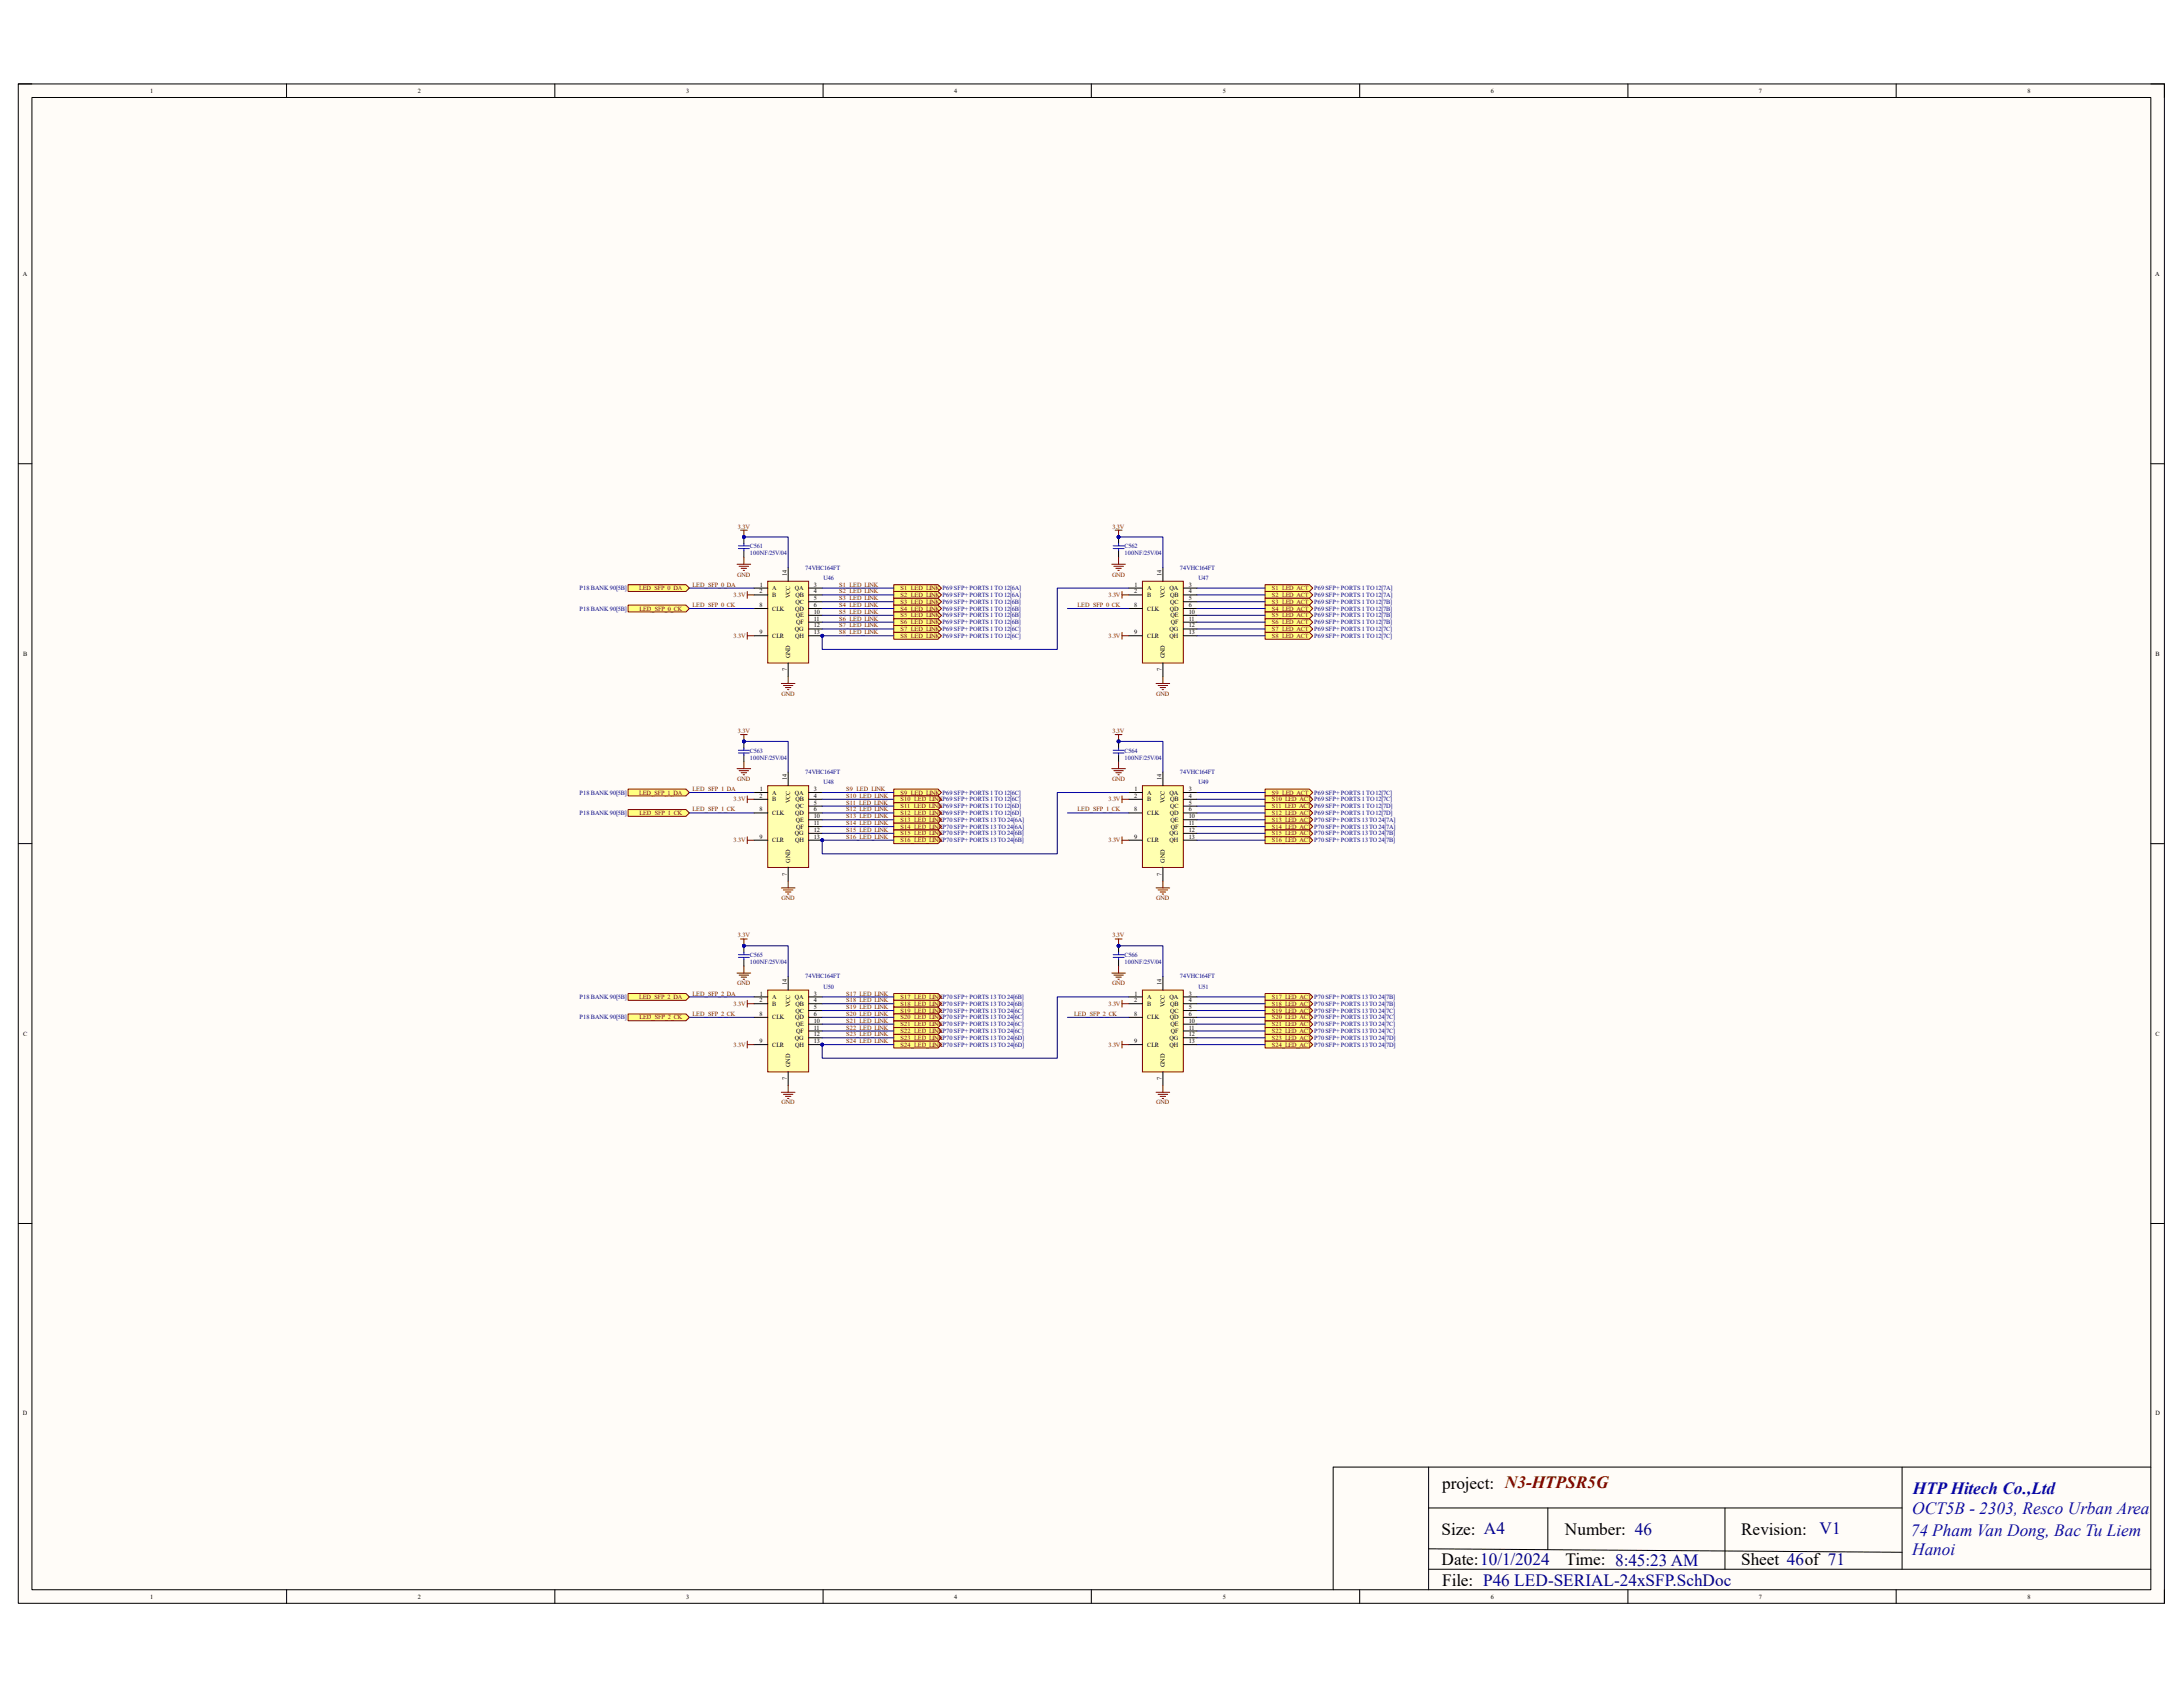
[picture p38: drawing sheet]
<svg xmlns="http://www.w3.org/2000/svg" width="279mm" height="216mm" viewBox="0 0 279 216" stroke-linecap="round" stroke-linejoin="round" font-family="sans-serif">
<defs><g id="words">
<g font-size="2.2">
<text x="184.6" y="190.6">project: N3-HTPSR5G</text>
<text x="184.5" y="196.4">Size: A4</text>
<text x="200.3" y="196.4">Number: 46</text>
<text x="222.8" y="196.4">Revision:</text>
<text x="184.5" y="200.3">Date:10/1/2024</text>
<text x="184.6" y="202.9">File: P46 LED-SERIAL-24xSFP.SchDoc</text>
<text x="200.4" y="200.3">Time: 8:45:23 AM</text>
<text x="222.8" y="200.3">Sheet 46of 71</text>
</g>
<g font-size="2.2" fill="#00f">
<text x="244.8" y="191.2">HTP Hitech Co.,Ltd</text>
<text x="244.6" y="196.5">74 Pham Van Dong, Bac Tu Liem</text>
<text x="244.7" y="193.8">OCT5B - 2303, Resco Urban Area</text>
<text x="244.7" y="199.1">Hanoi</text>
</g>
<text font-size="2.2" fill="#000080" x="232.9" y="196.3">V1</text>
<g font-size=".8">
<text x="19.2" y="11.9">1</text>
<text x="53.5" y="11.9">2</text>
<text x="87.8" y="11.9">3</text>
<text x="122.1" y="11.9">4</text>
<text x="156.5" y="11.9">5</text>
<text x="190.8" y="11.9">6</text>
<text x="225.1" y="11.9">7</text>
<text x="259.5" y="11.9">8</text>
<text x="2.9" y="35.3">A</text>
<text x="275.8" y="35.3">A</text>
<text x="97.2" y="75.9">2</text>
<text x="97.2" y="77.7">8</text>
<text x="97.2" y="75.1">1</text>
<text x="98.8" y="75.5">A</text>
<text x="98.8" y="76.4">B</text>
<text x="100.7" y="73.7" transform="rotate(-90 100.7 73.7)">14</text>
<text x="101.1" y="76.6" transform="rotate(-90 101.1 76.6)">VCC</text>
<text x="101.7" y="75.5">QA</text>
<text x="101.8" y="76.4">QB</text>
<text x="101.8" y="77.3">QC</text>
<text x="104.2" y="75.1">3</text>
<text x="104.2" y="75.9">4</text>
<text x="104.2" y="76.8">5</text>
<text x="104.2" y="77.7">6</text>
<text x="145.2" y="75.9">2</text>
<text x="145.2" y="77.7">8</text>
<text x="145.2" y="75.1">1</text>
<text x="146.8" y="75.5">A</text>
<text x="146.8" y="76.4">B</text>
<text x="148.7" y="73.7" transform="rotate(-90 148.7 73.7)">14</text>
<text x="149.1" y="76.6" transform="rotate(-90 149.1 76.6)">VCC</text>
<text x="149.7" y="75.5">QA</text>
<text x="149.8" y="76.4">QB</text>
<text x="149.8" y="77.3">QC</text>
<text x="152.1" y="75.1">3</text>
<text x="152.1" y="75.9">4</text>
<text x="152.1" y="76.8">5</text>
<text x="152.1" y="77.7">6</text>
<text x="3" y="83.9">B</text>
<text x="97.2" y="81.2">9</text>
<text x="98.8" y="78.1">CLK</text>
<text x="98.8" y="81.6">CLR</text>
<text x="101.7" y="80.8">QG</text>
<text x="101.8" y="78.1">QD</text>
<text x="101.8" y="81.6">QH</text>
<text x="101.9" y="79">QE</text>
<text x="101.9" y="79.9">QF</text>
<text x="104.2" y="78.6">10</text>
<text x="104.2" y="79.5">11</text>
<text x="104.2" y="80.3">12</text>
<text x="104.2" y="81.2">13</text>
<text x="145.2" y="81.2">9</text>
<text x="146.8" y="78.1">CLK</text>
<text x="146.8" y="81.6">CLR</text>
<text x="149.7" y="80.8">QG</text>
<text x="149.7" y="81.6">QH</text>
<text x="149.7" y="78.1">QD</text>
<text x="149.8" y="79">QE</text>
<text x="149.9" y="79.9">QF</text>
<text x="152.1" y="78.6">10</text>
<text x="152.1" y="79.5">11</text>
<text x="152.1" y="80.3">12</text>
<text x="152.1" y="81.2">13</text>
<text x="275.9" y="83.9">B</text>
<text x="100.7" y="85.9" transform="rotate(-90 100.7 85.9)">7</text>
<text x="101.1" y="84.2" transform="rotate(-90 101.1 84.2)">GND</text>
<text x="148.7" y="85.9" transform="rotate(-90 148.7 85.9)">7</text>
<text x="149.1" y="84.2" transform="rotate(-90 149.1 84.2)">GND</text>
<text x="97.2" y="101.3">1</text>
<text x="98.8" y="101.7">A</text>
<text x="100.7" y="99.9" transform="rotate(-90 100.7 99.9)">14</text>
<text x="101.7" y="101.7">QA</text>
<text x="104.2" y="101.3">3</text>
<text x="145.2" y="101.3">1</text>
<text x="146.8" y="101.7">A</text>
<text x="148.7" y="99.9" transform="rotate(-90 148.7 99.9)">14</text>
<text x="149.7" y="101.7">QA</text>
<text x="152.1" y="101.3">3</text>
<text x="97.2" y="102.1">2</text>
<text x="97.2" y="103.8">8</text>
<text x="97.2" y="107.4">9</text>
<text x="98.8" y="102.6">B</text>
<text x="98.8" y="104.3">CLK</text>
<text x="98.8" y="107.8">CLR</text>
<text x="101.1" y="102.7" transform="rotate(-90 101.1 102.7)">VCC</text>
<text x="101.7" y="106.9">QG</text>
<text x="101.8" y="104.3">QD</text>
<text x="101.8" y="107.8">QH</text>
<text x="101.8" y="102.6">QB</text>
<text x="101.8" y="103.4">QC</text>
<text x="101.9" y="105.2">QE</text>
<text x="101.9" y="106">QF</text>
<text x="104.2" y="102.1">4</text>
<text x="104.2" y="103">5</text>
<text x="104.2" y="103.8">6</text>
<text x="104.2" y="104.7">10</text>
<text x="104.2" y="105.6">11</text>
<text x="104.2" y="106.5">12</text>
<text x="104.2" y="107.4">13</text>
<text x="145.2" y="102.1">2</text>
<text x="145.2" y="103.8">8</text>
<text x="145.2" y="107.4">9</text>
<text x="146.8" y="102.6">B</text>
<text x="146.8" y="104.3">CLK</text>
<text x="146.8" y="107.8">CLR</text>
<text x="149.1" y="102.7" transform="rotate(-90 149.1 102.7)">VCC</text>
<text x="149.7" y="106.9">QG</text>
<text x="149.7" y="107.8">QH</text>
<text x="149.7" y="104.3">QD</text>
<text x="149.8" y="102.6">QB</text>
<text x="149.8" y="103.4">QC</text>
<text x="149.8" y="105.2">QE</text>
<text x="149.9" y="106">QF</text>
<text x="152.1" y="102.1">4</text>
<text x="152.1" y="103">5</text>
<text x="152.1" y="103.8">6</text>
<text x="152.1" y="104.7">10</text>
<text x="152.1" y="105.6">11</text>
<text x="152.1" y="106.5">12</text>
<text x="152.1" y="107.4">13</text>
<text x="100.7" y="112.1" transform="rotate(-90 100.7 112.1)">7</text>
<text x="101.1" y="110.4" transform="rotate(-90 101.1 110.4)">GND</text>
<text x="148.7" y="112.1" transform="rotate(-90 148.7 112.1)">7</text>
<text x="149.1" y="110.4" transform="rotate(-90 149.1 110.4)">GND</text>
<text x="97.2" y="128.3">2</text>
<text x="97.2" y="130">8</text>
<text x="97.2" y="127.4">1</text>
<text x="98.8" y="127.8">A</text>
<text x="98.8" y="128.7">B</text>
<text x="98.8" y="130.5">CLK</text>
<text x="100.7" y="126" transform="rotate(-90 100.7 126)">14</text>
<text x="101.1" y="128.9" transform="rotate(-90 101.1 128.9)">VCC</text>
<text x="101.7" y="127.8">QA</text>
<text x="101.8" y="130.5">QD</text>
<text x="101.8" y="128.7">QB</text>
<text x="101.8" y="129.6">QC</text>
<text x="101.9" y="131.3">QE</text>
<text x="104.2" y="127.4">3</text>
<text x="104.2" y="128.3">4</text>
<text x="104.2" y="129.2">5</text>
<text x="104.2" y="130">6</text>
<text x="104.2" y="130.9">10</text>
<text x="104.2" y="131.8">11</text>
<text x="145.2" y="128.3">2</text>
<text x="145.2" y="130">8</text>
<text x="145.2" y="127.4">1</text>
<text x="146.8" y="127.8">A</text>
<text x="146.8" y="128.7">B</text>
<text x="146.8" y="130.5">CLK</text>
<text x="148.7" y="126" transform="rotate(-90 148.7 126)">14</text>
<text x="149.1" y="128.9" transform="rotate(-90 149.1 128.9)">VCC</text>
<text x="149.7" y="127.8">QA</text>
<text x="149.7" y="130.5">QD</text>
<text x="149.8" y="128.7">QB</text>
<text x="149.8" y="129.6">QC</text>
<text x="149.8" y="131.3">QE</text>
<text x="152.1" y="127.4">3</text>
<text x="152.1" y="128.3">4</text>
<text x="152.1" y="129.2">5</text>
<text x="152.1" y="130">6</text>
<text x="152.1" y="130.9">10</text>
<text x="152.1" y="131.8">11</text>
<text x="3" y="132.5">C</text>
<text x="97.2" y="133.5">9</text>
<text x="98.8" y="133.9">CLR</text>
<text x="101.1" y="136.6" transform="rotate(-90 101.1 136.6)">GND</text>
<text x="101.7" y="133.1">QG</text>
<text x="101.8" y="133.9">QH</text>
<text x="101.9" y="132.2">QF</text>
<text x="104.2" y="132.6">12</text>
<text x="104.2" y="133.5">13</text>
<text x="145.2" y="133.5">9</text>
<text x="146.8" y="133.9">CLR</text>
<text x="149.1" y="136.6" transform="rotate(-90 149.1 136.6)">GND</text>
<text x="149.7" y="133.1">QG</text>
<text x="149.7" y="133.9">QH</text>
<text x="149.9" y="132.2">QF</text>
<text x="152.1" y="132.6">12</text>
<text x="152.1" y="133.5">13</text>
<text x="275.9" y="132.5">C</text>
<text x="100.7" y="138.2" transform="rotate(-90 100.7 138.2)">7</text>
<text x="148.7" y="138.2" transform="rotate(-90 148.7 138.2)">7</text>
<text x="2.9" y="181.1">D</text>
<text x="275.9" y="181.1">D</text>
<text x="19.2" y="204.6">1</text>
<text x="53.5" y="204.6">2</text>
<text x="87.8" y="204.6">3</text>
<text x="122.1" y="204.6">4</text>
<text x="156.5" y="204.6">5</text>
<text x="190.8" y="204.6">6</text>
<text x="225.1" y="204.6">7</text>
<text x="259.5" y="204.6">8</text>
</g>
<g font-size=".8" fill="#800000">
<text x="94.4" y="67.7">3.3V</text>
<text x="142.4" y="67.7">3.3V</text>
<text x="81.8" y="75.5">LED_SFP_0_DA</text>
<text x="88.6" y="77.7">LED_SFP_0_CK</text>
<text x="88.6" y="75.1">LED_SFP_0_DA</text>
<text x="93.9" y="76.4">3.3V</text>
<text x="94.4" y="73.8">GND</text>
<text x="107.4" y="75.1">S1_LED_LINK</text>
<text x="107.4" y="75.9">S2_LED_LINK</text>
<text x="107.4" y="76.8">S3_LED_LINK</text>
<text x="107.4" y="77.7">S4_LED_LINK</text>
<text x="115.3" y="75.5">S1_LED_LINK P69 SFP+ PORTS 1 TO 12[6A]</text>
<text x="115.3" y="76.4">S2_LED_LINK P69 SFP+ PORTS 1 TO 12[6A]</text>
<text x="115.3" y="77.3">S3_LED_LINK P69 SFP+ PORTS 1 TO 12[6B]</text>
<text x="137.9" y="77.7">LED_SFP_0_CK</text>
<text x="141.9" y="76.4">3.3V</text>
<text x="142.3" y="73.8">GND</text>
<text x="162.8" y="75.5">S1_LED_ACT</text>
<text x="162.8" y="76.4">S2_LED_ACT</text>
<text x="162.8" y="77.3">S3_LED_ACT</text>
<text x="81.8" y="78.1">LED_SFP_0_CK</text>
<text x="93.9" y="81.6">3.3V</text>
<text x="107.4" y="78.6">S5_LED_LINK</text>
<text x="107.4" y="79.5">S6_LED_LINK</text>
<text x="107.4" y="80.3">S7_LED_LINK</text>
<text x="107.4" y="81.2">S8_LED_LINK</text>
<text x="115.3" y="78.1">S4_LED_LINK P69 SFP+ PORTS 1 TO 12[6B]</text>
<text x="115.3" y="79">S5_LED_LINK P69 SFP+ PORTS 1 TO 12[6B]</text>
<text x="115.3" y="79.9">S6_LED_LINK P69 SFP+ PORTS 1 TO 12[6B]</text>
<text x="115.3" y="80.8">S7_LED_LINK P69 SFP+ PORTS 1 TO 12[6C]</text>
<text x="115.3" y="81.6">S8_LED_LINK P69 SFP+ PORTS 1 TO 12[6C]</text>
<text x="141.9" y="81.6">3.3V</text>
<text x="162.8" y="78.1">S4_LED_ACT</text>
<text x="162.8" y="79">S5_LED_ACT</text>
<text x="162.8" y="79.9">S6_LED_ACT</text>
<text x="162.8" y="80.8">S7_LED_ACT</text>
<text x="162.8" y="81.6">S8_LED_ACT</text>
<text x="100" y="89">GND</text>
<text x="148" y="89">GND</text>
<text x="94.4" y="93.9">3.3V</text>
<text x="142.4" y="93.9">3.3V</text>
<text x="81.8" y="101.7">LED_SFP_1_DA</text>
<text x="88.6" y="101.3">LED_SFP_1_DA</text>
<text x="94.4" y="99.9">GND</text>
<text x="108.3" y="101.3">S9_LED_LINK</text>
<text x="115.3" y="101.7">S9_LED_LINK P69 SFP+ PORTS 1 TO 12[6C]</text>
<text x="142.3" y="99.9">GND</text>
<text x="162.8" y="101.7">S9_LED_ACT</text>
<text x="81.8" y="104.3">LED_SFP_1_CK</text>
<text x="88.6" y="103.8">LED_SFP_1_CK</text>
<text x="93.9" y="102.6">3.3V</text>
<text x="93.9" y="107.8">3.3V</text>
<text x="108.3" y="102.1">S10_LED_LINK</text>
<text x="108.3" y="103">S11_LED_LINK</text>
<text x="108.3" y="103.8">S12_LED_LINK</text>
<text x="108.3" y="104.7">S13_LED_LINK</text>
<text x="108.3" y="105.6">S14_LED_LINK</text>
<text x="108.3" y="106.5">S15_LED_LINK</text>
<text x="108.3" y="107.4">S16_LED_LINK</text>
<text x="115.3" y="102.6">S10_LED_LINKP69 SFP+ PORTS 1 TO 12[6C]</text>
<text x="115.3" y="103.4">S11_LED_LINKP69 SFP+ PORTS 1 TO 12[6D]</text>
<text x="115.3" y="104.3">S12_LED_LINKP69 SFP+ PORTS 1 TO 12[6D]</text>
<text x="115.3" y="105.2">S13_LED_LINKP70 SFP+ PORTS 13 TO 24[6A]</text>
<text x="115.3" y="106">S14_LED_LINKP70 SFP+ PORTS 13 TO 24[6A]</text>
<text x="115.3" y="106.9">S15_LED_LINKP70 SFP+ PORTS 13 TO 24[6B]</text>
<text x="115.3" y="107.8">S16_LED_LINKP70 SFP+ PORTS 13 TO 24[6B]</text>
<text x="137.9" y="103.8">LED_SFP_1_CK</text>
<text x="141.9" y="102.6">3.3V</text>
<text x="141.9" y="107.8">3.3V</text>
<text x="162.8" y="102.6">S10_LED_ACT P69 SFP+ PORTS 1 TO 12[7C]</text>
<text x="162.8" y="103.4">S11_LED_ACT P69 SFP+ PORTS 1 TO 12[7D]</text>
<text x="162.8" y="104.3">S12_LED_ACT P69 SFP+ PORTS 1 TO 12[7D]</text>
<text x="162.8" y="105.2">S13_LED_ACT P70 SFP+ PORTS 13 TO 24[7A]</text>
<text x="162.8" y="106">S14_LED_ACT P70 SFP+ PORTS 13 TO 24[7A]</text>
<text x="162.8" y="106.9">S15_LED_ACT P70 SFP+ PORTS 13 TO 24[7B]</text>
<text x="162.8" y="107.8">S16_LED_ACT P70 SFP+ PORTS 13 TO 24[7B]</text>
<text x="94.4" y="120">3.3V</text>
<text x="100" y="115.2">GND</text>
<text x="142.4" y="120">3.3V</text>
<text x="148" y="115.2">GND</text>
<text x="81.8" y="127.8">LED_SFP_2_DA</text>
<text x="81.8" y="130.5">LED_SFP_2_CK</text>
<text x="88.6" y="130">LED_SFP_2_CK</text>
<text x="88.6" y="127.4">LED_SFP_2_DA</text>
<text x="93.9" y="128.7">3.3V</text>
<text x="94.4" y="126.1">GND</text>
<text x="108.3" y="127.4">S17_LED_LINK</text>
<text x="108.3" y="128.3">S18_LED_LINK</text>
<text x="108.3" y="129.2">S19_LED_LINK</text>
<text x="108.3" y="130">S20_LED_LINK</text>
<text x="108.3" y="130.9">S21_LED_LINK</text>
<text x="108.3" y="131.8">S22_LED_LINK</text>
<text x="115.3" y="127.8">S17_LED_LINKP70 SFP+ PORTS 13 TO 24[6B]</text>
<text x="115.3" y="128.7">S18_LED_LINKP70 SFP+ PORTS 13 TO 24[6B]</text>
<text x="115.3" y="129.6">S19_LED_LINKP70 SFP+ PORTS 13 TO 24[6C]</text>
<text x="115.3" y="131.3">S21_LED_LINKP70 SFP+ PORTS 13 TO 24[6C]</text>
<text x="115.3" y="130.5">S20_LED_LINKP70 SFP+ PORTS 13 TO 24[6C]</text>
<text x="137.5" y="130">LED_SFP_2_CK</text>
<text x="141.9" y="128.7">3.3V</text>
<text x="142.3" y="126.1">GND</text>
<text x="162.8" y="127.8">S17_LED_ACT P70 SFP+ PORTS 13 TO 24[7B]</text>
<text x="162.8" y="128.7">S18_LED_ACT P70 SFP+ PORTS 13 TO 24[7B]</text>
<text x="162.8" y="129.6">S19_LED_ACT P70 SFP+ PORTS 13 TO 24[7C]</text>
<text x="162.8" y="131.3">S21_LED_ACT P70 SFP+ PORTS 13 TO 24[7C]</text>
<text x="162.8" y="130.5">S20_LED_ACT P70 SFP+ PORTS 13 TO 24[7C]</text>
<text x="93.9" y="133.9">3.3V</text>
<text x="108.3" y="132.6">S23_LED_LINK</text>
<text x="108.3" y="133.5">S24_LED_LINK</text>
<text x="115.3" y="132.2">S22_LED_LINKP70 SFP+ PORTS 13 TO 24[6C]</text>
<text x="115.3" y="133.1">S23_LED_LINKP70 SFP+ PORTS 13 TO 24[6D]</text>
<text x="115.3" y="133.9">S24_LED_LINKP70 SFP+ PORTS 13 TO 24[6D]</text>
<text x="141.9" y="133.9">3.3V</text>
<text x="162.8" y="132.2">S22_LED_ACT P70 SFP+ PORTS 13 TO 24[7C]</text>
<text x="162.8" y="133.1">S23_LED_ACT P70 SFP+ PORTS 13 TO 24[7D]</text>
<text x="162.8" y="133.9">S24_LED_ACT P70 SFP+ PORTS 13 TO 24[7D]</text>
<text x="100" y="141.4">GND</text>
<text x="148" y="141.4">GND</text>
</g>
<g font-size=".8" fill="#000080">
<text x="96" y="71.1">100NF/25V/04</text>
<text x="96" y="70.2">C561</text>
<text x="143.9" y="71.1">100NF/25V/04</text>
<text x="143.9" y="70.2">C562</text>
<text x="74.2" y="75.5">P18 BANK 90[5B]</text>
<text x="103" y="72.9">74VHC164FT</text>
<text x="105.4" y="74.2">U46</text>
<text x="151" y="72.9">74VHC164FT</text>
<text x="153.4" y="74.2">U47</text>
<text x="168.2" y="75.5">P69 SFP+ PORTS 1 TO 12[7A]</text>
<text x="168.2" y="76.4">P69 SFP+ PORTS 1 TO 12[7A]</text>
<text x="168.2" y="77.3">P69 SFP+ PORTS 1 TO 12[7B]</text>
<text x="74.2" y="78.1">P18 BANK 90[5B]</text>
<text x="168.2" y="78.1">P69 SFP+ PORTS 1 TO 12[7B]</text>
<text x="168.2" y="79">P69 SFP+ PORTS 1 TO 12[7B]</text>
<text x="168.2" y="79.9">P69 SFP+ PORTS 1 TO 12[7B]</text>
<text x="168.2" y="80.8">P69 SFP+ PORTS 1 TO 12[7C]</text>
<text x="168.2" y="81.6">P69 SFP+ PORTS 1 TO 12[7C]</text>
<text x="74.2" y="101.7">P18 BANK 90[5B]</text>
<text x="96" y="97.2">100NF/25V/04</text>
<text x="96" y="96.4">C563</text>
<text x="103" y="99.1">74VHC164FT</text>
<text x="105.4" y="100.4">U48</text>
<text x="143.9" y="97.2">100NF/25V/04</text>
<text x="143.9" y="96.4">C564</text>
<text x="151" y="99.1">74VHC164FT</text>
<text x="153.4" y="100.4">U49</text>
<text x="168.2" y="101.7">P69 SFP+ PORTS 1 TO 12[7C]</text>
<text x="74.2" y="104.3">P18 BANK 90[5B]</text>
<text x="96" y="123.4">100NF/25V/04</text>
<text x="96" y="122.5">C565</text>
<text x="103" y="125.2">74VHC164FT</text>
<text x="143.9" y="123.4">100NF/25V/04</text>
<text x="143.9" y="122.5">C566</text>
<text x="151" y="125.2">74VHC164FT</text>
<text x="74.2" y="130.5">P18 BANK 90[5B]</text>
<text x="74.2" y="127.8">P18 BANK 90[5B]</text>
<text x="105.4" y="126.5">U50</text>
<text x="153.4" y="126.5">U51</text>
</g>
</g></defs>
<path d="M2.3 10.7h274.7v194.5h-274.7z" fill-rule="evenodd" fill="#fffcf8"/>
<path d="M2.3 10.7h274.7v194.5h-274.7z" fill="none" stroke="#000" stroke-width=".13"/>
<path d="M4.1 12.5h271.2v191h-271.2z" fill-rule="evenodd" fill="#fffcf8"/>
<g fill="none" stroke="#000" stroke-width=".13">
<path d="M2.3 10.7h1.8M4.1 12.5h271.2v191h-271.2zM36.7 10.7v1.8M71 10.7v1.8M105.3 10.7v1.8M139.7 10.7v1.8M174 10.7v1.8M208.4 10.7v1.8M242.7 10.7v1.8M275.3 10.7h1.7v1.8M2.3 59.3h1.8M275.3 59.4h1.7"/>
<path d="M2.3 108h1.8M275.3 108h1.7M2.3 156.6h1.8M275.3 156.6h1.7M182.8 187.8v15.7M182.8 193h60.6M182.8 198.2l60.6 .5M198.1 193v5.3M220.8 193v7.8M243.4 187.8v13M275.3 187.8h-104.7v15.7M36.7 203.5v1.7"/>
<path d="M71 203.5v1.7M105.3 203.5v1.7M139.7 203.5v1.7M174 203.5v1.7M182.8 200.8h92.5M208.4 203.5v1.7M242.7 203.5v1.7M277 203.5v1.7"/>
</g>
<circle cx="105.2" cy="81.4" r=".17" fill="#000080"/>
<circle cx="105.2" cy="81.4" r=".17" fill="none" stroke="#000080" stroke-width=".13"/>
<path d="M98.3 74.4h5.2v10.5h-5.2z" fill-rule="evenodd" fill="#ffffb0"/>
<path d="M98.3 74.4h5.2v10.5h-5.2z" fill="none" stroke="#800000" stroke-width=".13"/>
<g fill="none" stroke="#000" stroke-width=".13">
<path d="M96.5 75.3h1.8M96.5 76.1h1.8M96.5 77.9h1.8M103.5 75.3h1.7M103.5 76.1h1.7M103.5 77h1.7M103.5 77.9h1.7M103.5 78.8h1.7M103.5 79.6h1.7M96.5 81.4h1.8M100.9 84.9v1.7M103.5 81.4h1.7"/>
<path d="M103.5 80.5h1.7"/>
</g>
<circle cx="105.2" cy="81.4" r=".17" fill="#000080"/>
<circle cx="105.2" cy="81.4" r=".17" fill="none" stroke="#000080" stroke-width=".13"/>
<path d="M100.9 72.6v1.8" fill="none" stroke="#000" stroke-width=".13"/>
<circle cx="95.2" cy="68.7" r=".17" fill="#000080"/>
<circle cx="95.2" cy="68.7" r=".17" fill="none" stroke="#000080" stroke-width=".13"/>
<path d="M95.2 68.7v.9" fill="none" stroke="#000" stroke-width=".13"/>
<circle cx="95.2" cy="68.7" r=".17" fill="#000080"/>
<circle cx="95.2" cy="68.7" r=".17" fill="none" stroke="#000080" stroke-width=".13"/>
<path d="M95.2 70.5v.8" fill="none" stroke="#000" stroke-width=".13"/>
<path d="M94.5 70.2h1.4M94.5 69.9h1.4M95.2 69.6v.3M95.2 70.2v.3" fill="none" stroke="#00f" stroke-width=".13"/>
<path d="M94.3 72.2h1.8M94.6 72.5h1.2M94.8 67.8h.8M94.9 72.7h.7M95.1 73h.2M95.2 67.8v.9M95.2 71.3v.9" fill="none" stroke="#800000" stroke-width=".13"/>
<circle cx="95.2" cy="68.7" r=".17" fill="#000080"/>
<circle cx="95.2" cy="68.7" r=".17" fill="none" stroke="#000080" stroke-width=".13"/>
<path d="M146.2 74.4h5.3v10.5h-5.3z" fill-rule="evenodd" fill="#ffffb0"/>
<path d="M146.2 74.4h5.3v10.5h-5.3z" fill="none" stroke="#800000" stroke-width=".13"/>
<g fill="none" stroke="#000" stroke-width=".13">
<path d="M144.5 75.3h1.7M144.5 76.1h1.7M144.5 77.9h1.7M148.8 72.6v1.8M151.5 75.3h1.7M151.5 76.1h1.7M151.5 77h1.7M151.5 77.9h1.7M151.5 78.8h1.7M151.5 79.6h1.7M144.5 81.4h1.7M148.8 84.9v1.7"/>
<path d="M151.5 81.4h1.7M151.5 80.5h1.7"/>
</g>
<circle cx="143.2" cy="68.7" r=".17" fill="#000080"/>
<circle cx="143.2" cy="68.7" r=".17" fill="none" stroke="#000080" stroke-width=".13"/>
<path d="M143.2 68.7v.9" fill="none" stroke="#000" stroke-width=".13"/>
<circle cx="143.2" cy="68.7" r=".17" fill="#000080"/>
<circle cx="143.2" cy="68.7" r=".17" fill="none" stroke="#000080" stroke-width=".13"/>
<path d="M143.2 70.5v.8" fill="none" stroke="#000" stroke-width=".13"/>
<path d="M142.5 70.2h1.4M142.5 69.9h1.4M143.2 69.6v.3M143.2 70.2v.3" fill="none" stroke="#00f" stroke-width=".13"/>
<path d="M142.3 72.2h1.7M142.6 72.5h1.2M142.7 67.8h.9M142.8 72.7h.7M143.1 73h.2M143.2 67.8v.9M143.2 71.3v.9" fill="none" stroke="#800000" stroke-width=".13"/>
<circle cx="143.2" cy="68.7" r=".17" fill="#000080"/>
<circle cx="143.2" cy="68.7" r=".17" fill="none" stroke="#000080" stroke-width=".13"/>
<g fill="none" stroke="#800000" stroke-width=".13">
<path d="M95.6 75.7v.9M95.6 76.1h.9M143.6 76.1h.9M143.6 75.7v.9M95.6 80.9v.9M95.6 81.4h.9M100 87.5h1.7M100.3 87.7h1.2M100.5 88h.7M100.8 88.3h.2M100.9 86.6v.9M143.6 81.4h.9"/>
<path d="M143.6 80.9v.9M148 87.5h1.7M148.2 87.7h1.2M148.5 88h.7M148.7 88.3h.2M148.8 86.6v.9"/>
</g>
<path d="M80.4 77.4h7.4l.4 .5-.4 .4h-7.4z" fill-rule="evenodd" fill="#ffff80"/>
<path d="M80.4 77.4h7.4l.4 .5-.4 .4h-7.4z" fill="none" stroke="#800000" stroke-width=".13"/>
<path d="M80.4 74.8h7.4l.4 .5-.4 .4h-7.4z" fill-rule="evenodd" fill="#ffff80"/>
<path d="M80.4 74.8h7.4l.4 .5-.4 .4h-7.4z" fill="none" stroke="#800000" stroke-width=".13"/>
<path d="M80.4 103.6h7.4l.4 .4-.4 .5h-7.4z" fill-rule="evenodd" fill="#ffff80"/>
<path d="M80.4 103.6h7.4l.4 .4-.4 .5h-7.4z" fill="none" stroke="#800000" stroke-width=".13"/>
<path d="M80.4 101h7.4l.4 .4-.4 .5h-7.4z" fill-rule="evenodd" fill="#ffff80"/>
<path d="M80.4 101h7.4l.4 .4-.4 .5h-7.4z" fill="none" stroke="#800000" stroke-width=".13"/>
<path d="M80.4 129.8h7.4l.4 .4-.4 .4h-7.4z" fill-rule="evenodd" fill="#ffff80"/>
<path d="M80.4 129.8h7.4l.4 .4-.4 .4h-7.4z" fill="none" stroke="#800000" stroke-width=".13"/>
<path d="M80.4 127.1h7.4l.4 .5-.4 .4h-7.4z" fill-rule="evenodd" fill="#ffff80"/>
<path d="M80.4 127.1h7.4l.4 .5-.4 .4h-7.4z" fill="none" stroke="#800000" stroke-width=".13"/>
<circle cx="105.2" cy="107.5" r=".17" fill="#000080"/>
<circle cx="105.2" cy="107.5" r=".17" fill="none" stroke="#000080" stroke-width=".13"/>
<path d="M98.3 100.6h5.2v10.4h-5.2z" fill-rule="evenodd" fill="#ffffb0"/>
<path d="M98.3 100.6h5.2v10.4h-5.2z" fill="none" stroke="#800000" stroke-width=".13"/>
<g fill="none" stroke="#000" stroke-width=".13">
<path d="M96.5 101.4h1.8M96.5 102.3h1.8M96.5 104h1.8M96.5 107.5h1.8M100.9 111v1.8M103.5 101.4h1.7M103.5 102.3h1.7M103.5 103.2h1.7M103.5 104h1.7M103.5 107.5h1.7M103.5 104.9h1.7M103.5 105.8h1.7"/>
<path d="M103.5 106.7h1.7"/>
</g>
<circle cx="105.2" cy="107.5" r=".17" fill="#000080"/>
<circle cx="105.2" cy="107.5" r=".17" fill="none" stroke="#000080" stroke-width=".13"/>
<path d="M100.9 98.8v1.8" fill="none" stroke="#000" stroke-width=".13"/>
<circle cx="95.2" cy="94.9" r=".17" fill="#000080"/>
<circle cx="95.2" cy="94.9" r=".17" fill="none" stroke="#000080" stroke-width=".13"/>
<path d="M95.2 94.9v.9" fill="none" stroke="#000" stroke-width=".13"/>
<circle cx="95.2" cy="94.9" r=".17" fill="#000080"/>
<circle cx="95.2" cy="94.9" r=".17" fill="none" stroke="#000080" stroke-width=".13"/>
<path d="M95.2 96.6v.9" fill="none" stroke="#000" stroke-width=".13"/>
<path d="M94.5 96.4h1.4M94.5 96h1.4M95.2 95.8v.2M95.2 96.4v.2" fill="none" stroke="#00f" stroke-width=".13"/>
<path d="M94.3 98.4h1.8M94.6 98.6h1.2M94.8 94h.8M94.9 98.9h.7M95.1 99.2h.2M95.2 94v.9M95.2 97.5v.9" fill="none" stroke="#800000" stroke-width=".13"/>
<circle cx="95.2" cy="94.9" r=".17" fill="#000080"/>
<circle cx="95.2" cy="94.9" r=".17" fill="none" stroke="#000080" stroke-width=".13"/>
<path d="M146.2 100.6h5.3v10.4h-5.3z" fill-rule="evenodd" fill="#ffffb0"/>
<path d="M146.2 100.6h5.3v10.4h-5.3z" fill="none" stroke="#800000" stroke-width=".13"/>
<g fill="none" stroke="#000" stroke-width=".13">
<path d="M148.8 98.8v1.8M144.5 101.4h1.7M144.5 102.3h1.7M144.5 104h1.7M144.5 107.5h1.7M148.8 111v1.8M151.5 101.4h1.7M151.5 102.3h1.7M151.5 103.2h1.7M151.5 104h1.7M151.5 107.5h1.7M151.5 104.9h1.7"/>
<path d="M151.5 105.8h1.7M151.5 106.7h1.7"/>
</g>
<circle cx="143.2" cy="94.9" r=".17" fill="#000080"/>
<circle cx="143.2" cy="94.9" r=".17" fill="none" stroke="#000080" stroke-width=".13"/>
<path d="M143.2 94.9v.9" fill="none" stroke="#000" stroke-width=".13"/>
<circle cx="143.2" cy="94.9" r=".17" fill="#000080"/>
<circle cx="143.2" cy="94.9" r=".17" fill="none" stroke="#000080" stroke-width=".13"/>
<path d="M143.2 96.6v.9" fill="none" stroke="#000" stroke-width=".13"/>
<path d="M142.5 96.4h1.4M142.5 96h1.4M143.2 95.8v.2M143.2 96.4v.2" fill="none" stroke="#00f" stroke-width=".13"/>
<path d="M142.3 98.4h1.7M142.6 98.6h1.2M142.7 94h.9M142.8 98.9h.7M143.1 99.2h.2M143.2 94v.9M143.2 97.5v.9" fill="none" stroke="#800000" stroke-width=".13"/>
<circle cx="143.2" cy="94.9" r=".17" fill="#000080"/>
<circle cx="143.2" cy="94.9" r=".17" fill="none" stroke="#000080" stroke-width=".13"/>
<g fill="none" stroke="#800000" stroke-width=".13">
<path d="M95.6 101.9v.8M95.6 107.1v.9M95.6 102.3h.9M95.6 107.5h.9M100 113.6h1.7M100.3 113.9h1.2M100.5 114.2h.7M100.8 114.4h.2M100.9 112.8v.8M143.6 102.3h.9M143.6 107.5h.9M143.6 101.9v.8"/>
<path d="M143.6 107.1v.9M148 113.6h1.7M148.2 113.9h1.2M148.5 114.2h.7M148.7 114.4h.2M148.8 112.8v.8"/>
</g>
<circle cx="105.2" cy="133.7" r=".17" fill="#000080"/>
<circle cx="105.2" cy="133.7" r=".17" fill="none" stroke="#000080" stroke-width=".13"/>
<path d="M98.3 126.7h5.2v10.5h-5.2z" fill-rule="evenodd" fill="#ffffb0"/>
<path d="M98.3 126.7h5.2v10.5h-5.2z" fill="none" stroke="#800000" stroke-width=".13"/>
<g fill="none" stroke="#000" stroke-width=".13">
<path d="M96.5 127.6h1.8M96.5 128.5h1.8M96.5 130.2h1.8M96.5 133.7h1.8M100.9 137.2v1.7M103.5 127.6h1.7M103.5 128.5h1.7M103.5 129.3h1.7M103.5 130.2h1.7M103.5 133.7h1.7M103.5 131.1h1.7M103.5 131.9h1.7"/>
<path d="M103.5 132.8h1.7"/>
</g>
<circle cx="105.2" cy="133.7" r=".17" fill="#000080"/>
<circle cx="105.2" cy="133.7" r=".17" fill="none" stroke="#000080" stroke-width=".13"/>
<path d="M100.9 125v1.7" fill="none" stroke="#000" stroke-width=".13"/>
<circle cx="95.2" cy="121" r=".17" fill="#000080"/>
<circle cx="95.2" cy="121" r=".17" fill="none" stroke="#000080" stroke-width=".13"/>
<path d="M95.2 121v.9" fill="none" stroke="#000" stroke-width=".13"/>
<circle cx="95.2" cy="121" r=".17" fill="#000080"/>
<circle cx="95.2" cy="121" r=".17" fill="none" stroke="#000080" stroke-width=".13"/>
<path d="M95.2 122.8v.9" fill="none" stroke="#000" stroke-width=".13"/>
<path d="M94.5 122.5h1.4M94.5 122.2h1.4M95.2 121.9v.3M95.2 122.5v.3" fill="none" stroke="#00f" stroke-width=".13"/>
<path d="M94.3 124.5h1.8M94.6 124.8h1.2M94.8 120.2h.8M94.9 125.1h.7M95.1 125.3h.2M95.2 120.2v.8M95.2 123.7v.8" fill="none" stroke="#800000" stroke-width=".13"/>
<circle cx="95.2" cy="121" r=".17" fill="#000080"/>
<circle cx="95.2" cy="121" r=".17" fill="none" stroke="#000080" stroke-width=".13"/>
<path d="M146.2 126.7h5.3v10.5h-5.3z" fill-rule="evenodd" fill="#ffffb0"/>
<path d="M146.2 126.7h5.3v10.5h-5.3z" fill="none" stroke="#800000" stroke-width=".13"/>
<g fill="none" stroke="#000" stroke-width=".13">
<path d="M144.5 127.6h1.7M144.5 128.5h1.7M144.5 130.2h1.7M144.5 133.7h1.7M148.8 125v1.7M148.8 137.2v1.7M151.5 127.6h1.7M151.5 128.5h1.7M151.5 129.3h1.7M151.5 130.2h1.7M151.5 133.7h1.7M151.5 131.1h1.7"/>
<path d="M151.5 131.9h1.7M151.5 132.8h1.7"/>
</g>
<circle cx="143.2" cy="121" r=".17" fill="#000080"/>
<circle cx="143.2" cy="121" r=".17" fill="none" stroke="#000080" stroke-width=".13"/>
<path d="M143.2 121v.9" fill="none" stroke="#000" stroke-width=".13"/>
<circle cx="143.2" cy="121" r=".17" fill="#000080"/>
<circle cx="143.2" cy="121" r=".17" fill="none" stroke="#000080" stroke-width=".13"/>
<path d="M143.2 122.8v.9" fill="none" stroke="#000" stroke-width=".13"/>
<path d="M142.5 122.5h1.4M142.5 122.2h1.4M143.2 121.9v.3M143.2 122.5v.3" fill="none" stroke="#00f" stroke-width=".13"/>
<path d="M142.3 124.5h1.7M142.6 124.8h1.2M142.7 120.2h.9M142.8 125.1h.7M143.1 125.3h.2M143.2 120.2v.8M143.2 123.7v.8" fill="none" stroke="#800000" stroke-width=".13"/>
<circle cx="143.2" cy="121" r=".17" fill="#000080"/>
<circle cx="143.2" cy="121" r=".17" fill="none" stroke="#000080" stroke-width=".13"/>
<g fill="none" stroke="#800000" stroke-width=".13">
<path d="M95.6 128v.9M95.6 133.2v.9M95.6 128.5h.9M95.6 133.7h.9M100 139.8h1.7M100.9 138.9v.9M143.6 128.5h.9M143.6 133.7h.9M143.6 128v.9M143.6 133.2v.9M148 139.8h1.7M148.8 138.9v.9"/>
<path d="M100.3 140.1h1.2M100.5 140.3h.7M100.8 140.6h.2M148.2 140.1h1.2M148.5 140.3h.7M148.7 140.6h.2"/>
</g>
<path d="M114.4 101h5.7l.4 .4-.4 .5h-5.7z" fill-rule="evenodd" fill="#ffff80"/>
<path d="M114.4 101h5.7l.4 .4-.4 .5h-5.7z" fill="none" stroke="#800000" stroke-width=".13"/>
<path d="M114.4 101.9h5.7l.4 .4-.4 .4h-5.7z" fill-rule="evenodd" fill="#ffff80"/>
<path d="M114.4 101.9h5.7l.4 .4-.4 .4h-5.7z" fill="none" stroke="#800000" stroke-width=".13"/>
<path d="M114.4 102.7h5.7l.4 .5-.4 .4h-5.7z" fill-rule="evenodd" fill="#ffff80"/>
<path d="M114.4 102.7h5.7l.4 .5-.4 .4h-5.7z" fill="none" stroke="#800000" stroke-width=".13"/>
<path d="M114.4 103.6h5.7l.4 .4-.4 .5h-5.7z" fill-rule="evenodd" fill="#ffff80"/>
<path d="M114.4 103.6h5.7l.4 .4-.4 .5h-5.7z" fill="none" stroke="#800000" stroke-width=".13"/>
<path d="M161.9 74.8h5.7l.4 .5-.4 .4h-5.7z" fill-rule="evenodd" fill="#ffff80"/>
<path d="M161.9 74.8h5.7l.4 .5-.4 .4h-5.7z" fill="none" stroke="#800000" stroke-width=".13"/>
<path d="M161.9 75.7h5.7l.4 .4-.4 .5h-5.7z" fill-rule="evenodd" fill="#ffff80"/>
<path d="M161.9 75.7h5.7l.4 .4-.4 .5h-5.7z" fill="none" stroke="#800000" stroke-width=".13"/>
<path d="M161.9 76.6h5.7l.4 .4-.4 .4h-5.7z" fill-rule="evenodd" fill="#ffff80"/>
<path d="M161.9 76.6h5.7l.4 .4-.4 .4h-5.7z" fill="none" stroke="#800000" stroke-width=".13"/>
<path d="M161.9 77.4h5.7l.4 .5-.4 .4h-5.7z" fill-rule="evenodd" fill="#ffff80"/>
<path d="M161.9 77.4h5.7l.4 .5-.4 .4h-5.7z" fill="none" stroke="#800000" stroke-width=".13"/>
<path d="M161.9 78.3h5.7l.4 .5-.4 .4h-5.7z" fill-rule="evenodd" fill="#ffff80"/>
<path d="M161.9 78.3h5.7l.4 .5-.4 .4h-5.7z" fill="none" stroke="#800000" stroke-width=".13"/>
<path d="M161.9 79.2h5.7l.4 .4-.4 .5h-5.7z" fill-rule="evenodd" fill="#ffff80"/>
<path d="M161.9 79.2h5.7l.4 .4-.4 .5h-5.7z" fill="none" stroke="#800000" stroke-width=".13"/>
<path d="M161.9 80.1h5.7l.4 .4-.4 .4h-5.7z" fill-rule="evenodd" fill="#ffff80"/>
<path d="M161.9 80.1h5.7l.4 .4-.4 .4h-5.7z" fill="none" stroke="#800000" stroke-width=".13"/>
<path d="M161.9 101h5.7l.4 .4-.4 .5h-5.7z" fill-rule="evenodd" fill="#ffff80"/>
<path d="M161.9 101h5.7l.4 .4-.4 .5h-5.7z" fill="none" stroke="#800000" stroke-width=".13"/>
<path d="M161.9 80.9h5.7l.4 .5-.4 .4h-5.7z" fill-rule="evenodd" fill="#ffff80"/>
<path d="M161.9 80.9h5.7l.4 .5-.4 .4h-5.7z" fill="none" stroke="#800000" stroke-width=".13"/>
<path d="M161.9 101.9h5.7l.4 .4-.4 .4h-5.7z" fill-rule="evenodd" fill="#ffff80"/>
<path d="M161.9 101.9h5.7l.4 .4-.4 .4h-5.7z" fill="none" stroke="#800000" stroke-width=".13"/>
<path d="M161.9 102.7h5.7l.4 .5-.4 .4h-5.7z" fill-rule="evenodd" fill="#ffff80"/>
<path d="M161.9 102.7h5.7l.4 .5-.4 .4h-5.7z" fill="none" stroke="#800000" stroke-width=".13"/>
<path d="M161.9 103.6h5.7l.4 .4-.4 .5h-5.7z" fill-rule="evenodd" fill="#ffff80"/>
<path d="M161.9 103.6h5.7l.4 .4-.4 .5h-5.7z" fill="none" stroke="#800000" stroke-width=".13"/>
<path d="M114.4 74.8h5.7l.4 .5-.4 .4h-5.7z" fill-rule="evenodd" fill="#ffff80"/>
<path d="M114.4 74.8h5.7l.4 .5-.4 .4h-5.7z" fill="none" stroke="#800000" stroke-width=".13"/>
<path d="M114.4 75.7h5.7l.4 .4-.4 .5h-5.7z" fill-rule="evenodd" fill="#ffff80"/>
<path d="M114.4 75.7h5.7l.4 .4-.4 .5h-5.7z" fill="none" stroke="#800000" stroke-width=".13"/>
<path d="M114.4 76.6h5.7l.4 .4-.4 .4h-5.7z" fill-rule="evenodd" fill="#ffff80"/>
<path d="M114.4 76.6h5.7l.4 .4-.4 .4h-5.7z" fill="none" stroke="#800000" stroke-width=".13"/>
<path d="M114.4 77.4h5.7l.4 .5-.4 .4h-5.7z" fill-rule="evenodd" fill="#ffff80"/>
<path d="M114.4 77.4h5.7l.4 .5-.4 .4h-5.7z" fill="none" stroke="#800000" stroke-width=".13"/>
<path d="M114.4 78.3h5.7l.4 .5-.4 .4h-5.7z" fill-rule="evenodd" fill="#ffff80"/>
<path d="M114.4 78.3h5.7l.4 .5-.4 .4h-5.7z" fill="none" stroke="#800000" stroke-width=".13"/>
<path d="M114.4 79.2h5.7l.4 .4-.4 .5h-5.7z" fill-rule="evenodd" fill="#ffff80"/>
<path d="M114.4 79.2h5.7l.4 .4-.4 .5h-5.7z" fill="none" stroke="#800000" stroke-width=".13"/>
<path d="M114.4 80.1h5.7l.4 .4-.4 .4h-5.7z" fill-rule="evenodd" fill="#ffff80"/>
<path d="M114.4 80.1h5.7l.4 .4-.4 .4h-5.7z" fill="none" stroke="#800000" stroke-width=".13"/>
<path d="M114.4 80.9h5.7l.4 .5-.4 .4h-5.7z" fill-rule="evenodd" fill="#ffff80"/>
<path d="M114.4 80.9h5.7l.4 .5-.4 .4h-5.7z" fill="none" stroke="#800000" stroke-width=".13"/>
<path d="M114.4 104.5h5.7l.4 .4-.4 .4h-5.7z" fill-rule="evenodd" fill="#ffff80"/>
<path d="M114.4 104.5h5.7l.4 .4-.4 .4h-5.7z" fill="none" stroke="#800000" stroke-width=".13"/>
<path d="M114.4 105.3h5.7l.4 .5-.4 .4h-5.7z" fill-rule="evenodd" fill="#ffff80"/>
<path d="M114.4 105.3h5.7l.4 .5-.4 .4h-5.7z" fill="none" stroke="#800000" stroke-width=".13"/>
<path d="M114.4 106.2h5.7l.4 .5-.4 .4h-5.7z" fill-rule="evenodd" fill="#ffff80"/>
<path d="M114.4 106.2h5.7l.4 .5-.4 .4h-5.7z" fill="none" stroke="#800000" stroke-width=".13"/>
<path d="M114.4 107.1h5.7l.4 .4-.4 .5h-5.7z" fill-rule="evenodd" fill="#ffff80"/>
<path d="M114.4 107.1h5.7l.4 .4-.4 .5h-5.7z" fill="none" stroke="#800000" stroke-width=".13"/>
<path d="M114.4 127.1h5.7l.4 .5-.4 .4h-5.7z" fill-rule="evenodd" fill="#ffff80"/>
<path d="M114.4 127.1h5.7l.4 .5-.4 .4h-5.7z" fill="none" stroke="#800000" stroke-width=".13"/>
<path d="M114.4 128h5.7l.4 .5-.4 .4h-5.7z" fill-rule="evenodd" fill="#ffff80"/>
<path d="M114.4 128h5.7l.4 .5-.4 .4h-5.7z" fill="none" stroke="#800000" stroke-width=".13"/>
<path d="M114.4 128.9h5.7l.4 .4-.4 .5h-5.7z" fill-rule="evenodd" fill="#ffff80"/>
<path d="M114.4 128.9h5.7l.4 .4-.4 .5h-5.7z" fill="none" stroke="#800000" stroke-width=".13"/>
<path d="M114.4 130.6h5.7l.4 .5-.4 .4h-5.7z" fill-rule="evenodd" fill="#ffff80"/>
<path d="M114.4 130.6h5.7l.4 .5-.4 .4h-5.7z" fill="none" stroke="#800000" stroke-width=".13"/>
<path d="M114.4 129.8h5.7l.4 .4-.4 .4h-5.7z" fill-rule="evenodd" fill="#ffff80"/>
<path d="M114.4 129.8h5.7l.4 .4-.4 .4h-5.7z" fill="none" stroke="#800000" stroke-width=".13"/>
<path d="M114.4 131.5h5.7l.4 .4-.4 .5h-5.7z" fill-rule="evenodd" fill="#ffff80"/>
<path d="M114.4 131.5h5.7l.4 .4-.4 .5h-5.7z" fill="none" stroke="#800000" stroke-width=".13"/>
<path d="M114.4 132.4h5.7l.4 .4-.4 .4h-5.7z" fill-rule="evenodd" fill="#ffff80"/>
<path d="M114.4 132.4h5.7l.4 .4-.4 .4h-5.7z" fill="none" stroke="#800000" stroke-width=".13"/>
<path d="M114.4 133.2h5.7l.4 .5-.4 .4h-5.7z" fill-rule="evenodd" fill="#ffff80"/>
<path d="M114.4 133.2h5.7l.4 .5-.4 .4h-5.7z" fill="none" stroke="#800000" stroke-width=".13"/>
<path d="M161.9 104.5h5.7l.4 .4-.4 .4h-5.7z" fill-rule="evenodd" fill="#ffff80"/>
<path d="M161.9 104.5h5.7l.4 .4-.4 .4h-5.7z" fill="none" stroke="#800000" stroke-width=".13"/>
<path d="M161.9 105.3h5.7l.4 .5-.4 .4h-5.7z" fill-rule="evenodd" fill="#ffff80"/>
<path d="M161.9 105.3h5.7l.4 .5-.4 .4h-5.7z" fill="none" stroke="#800000" stroke-width=".13"/>
<path d="M161.9 106.2h5.7l.4 .5-.4 .4h-5.7z" fill-rule="evenodd" fill="#ffff80"/>
<path d="M161.9 106.2h5.7l.4 .5-.4 .4h-5.7z" fill="none" stroke="#800000" stroke-width=".13"/>
<path d="M161.9 107.1h5.7l.4 .4-.4 .5h-5.7z" fill-rule="evenodd" fill="#ffff80"/>
<path d="M161.9 107.1h5.7l.4 .4-.4 .5h-5.7z" fill="none" stroke="#800000" stroke-width=".13"/>
<path d="M161.9 127.1h5.7l.4 .5-.4 .4h-5.7z" fill-rule="evenodd" fill="#ffff80"/>
<path d="M161.9 127.1h5.7l.4 .5-.4 .4h-5.7z" fill="none" stroke="#800000" stroke-width=".13"/>
<path d="M161.9 128h5.7l.4 .5-.4 .4h-5.7z" fill-rule="evenodd" fill="#ffff80"/>
<path d="M161.9 128h5.7l.4 .5-.4 .4h-5.7z" fill="none" stroke="#800000" stroke-width=".13"/>
<path d="M161.9 128.9h5.7l.4 .4-.4 .5h-5.7z" fill-rule="evenodd" fill="#ffff80"/>
<path d="M161.9 128.9h5.7l.4 .4-.4 .5h-5.7z" fill="none" stroke="#800000" stroke-width=".13"/>
<path d="M161.9 130.6h5.7l.4 .5-.4 .4h-5.7z" fill-rule="evenodd" fill="#ffff80"/>
<path d="M161.9 130.6h5.7l.4 .5-.4 .4h-5.7z" fill="none" stroke="#800000" stroke-width=".13"/>
<path d="M161.9 129.8h5.7l.4 .4-.4 .4h-5.7z" fill-rule="evenodd" fill="#ffff80"/>
<path d="M161.9 129.8h5.7l.4 .4-.4 .4h-5.7z" fill="none" stroke="#800000" stroke-width=".13"/>
<path d="M161.9 131.5h5.7l.4 .4-.4 .5h-5.7z" fill-rule="evenodd" fill="#ffff80"/>
<path d="M161.9 131.5h5.7l.4 .4-.4 .5h-5.7z" fill="none" stroke="#800000" stroke-width=".13"/>
<path d="M161.9 132.4h5.7l.4 .4-.4 .4h-5.7z" fill-rule="evenodd" fill="#ffff80"/>
<path d="M161.9 132.4h5.7l.4 .4-.4 .4h-5.7z" fill="none" stroke="#800000" stroke-width=".13"/>
<path d="M161.9 133.2h5.7l.4 .5-.4 .4h-5.7z" fill-rule="evenodd" fill="#ffff80"/>
<path d="M161.9 133.2h5.7l.4 .5-.4 .4h-5.7z" fill="none" stroke="#800000" stroke-width=".13"/>
<path d="M88.2 75.3h8.3M88.2 77.9h8.3M153.2 75.3h8.7M88.2 104h8.3M88.2 101.4h8.3M88.2 130.2h8.3M88.2 127.6h8.3M95.2 121h5.7v4" fill="none" stroke="#000080" stroke-width=".13"/>
<circle cx="95.2" cy="121" r=".17" fill="#000080"/>
<g fill="none" stroke="#000080" stroke-width=".13">
<path d="M95.2 94.9h5.7v3.9"/>
<circle cx="95.2" cy="121" r=".17"/>
</g>
<circle cx="95.2" cy="94.9" r=".17" fill="#000080"/>
<g fill="none" stroke="#000080" stroke-width=".13">
<path d="M95.2 68.7h5.7v3.9"/>
<circle cx="95.2" cy="94.9" r=".17"/>
</g>
<circle cx="95.2" cy="68.7" r=".17" fill="#000080"/>
<g fill="none" stroke="#000080" stroke-width=".13">
<path d="M105.2 79.6h9.2M105.2 78.8h9.2M105.2 77.9h9.2M105.2 77h9.2M105.2 76.1h9.2M105.2 75.3h9.2M136.6 77.9h7.9M105.2 80.5h9.2M105.2 106.7h9.2M105.2 105.8h9.2M105.2 104.9h9.2M105.2 104h9.2"/>
<path d="M105.2 103.2h9.2M105.2 102.3h9.2M105.2 101.4h9.2M136.6 104h7.9M105.2 132.8h9.2M105.2 131.9h9.2M105.2 131.1h9.2M105.2 130.2h9.2M105.2 129.3h9.2M105.2 128.5h9.2M105.2 127.6h9.2M136.6 130.2h7.9"/>
<path d="M143.2 121h5.6v4"/>
<circle cx="95.2" cy="68.7" r=".17"/>
</g>
<circle cx="143.2" cy="121" r=".17" fill="#000080"/>
<g fill="none" stroke="#000080" stroke-width=".13">
<path d="M143.2 94.9h5.6v3.9"/>
<circle cx="143.2" cy="121" r=".17"/>
</g>
<circle cx="143.2" cy="94.9" r=".17" fill="#000080"/>
<g fill="none" stroke="#000080" stroke-width=".13">
<path d="M143.2 68.7h5.6v3.9"/>
<circle cx="143.2" cy="94.9" r=".17"/>
</g>
<circle cx="143.2" cy="68.7" r=".17" fill="#000080"/>
<g fill="none" stroke="#000080" stroke-width=".13">
<path d="M144.5 75.3h-9.2v7.8h-30.1v-1.7h9.2M153.2 79.6h8.7M153.2 78.8h8.7M153.2 77.9h8.7M153.2 77h8.7M153.2 76.1h8.7M153.2 81.4h8.7M153.2 80.5h8.7M153.2 107.5h8.7M153.2 106.7h8.7M153.2 105.8h8.7M153.2 104.9h8.7"/>
<path d="M153.2 104h8.7M153.2 103.2h8.7M153.2 102.3h8.7M153.2 101.4h8.7M153.2 133.7h8.7M153.2 132.8h8.7M153.2 131.9h8.7M153.2 131.1h8.7M153.2 130.2h8.7M153.2 129.3h8.7M153.2 128.5h8.7M153.2 127.6h8.7"/>
<circle cx="143.2" cy="68.7" r=".17"/>
</g>
<circle cx="105.2" cy="81.4" r=".17" fill="#000080"/>
<g fill="none" stroke="#000080" stroke-width=".13">
<path d="M144.5 101.4h-9.2v7.9h-30.1v-1.8h9.2"/>
<circle cx="105.2" cy="81.4" r=".17"/>
</g>
<circle cx="105.2" cy="107.5" r=".17" fill="#000080"/>
<g fill="none" stroke="#000080" stroke-width=".13">
<path d="M144.5 127.6h-9.2v7.8h-30.1v-1.7h9.2"/>
<circle cx="105.2" cy="107.5" r=".17"/>
</g>
<circle cx="105.2" cy="133.7" r=".17" fill="#000080"/>
<circle cx="105.2" cy="133.7" r=".17" fill="none" stroke="#000080" stroke-width=".13"/>
<use href="#words"/>
</svg>
